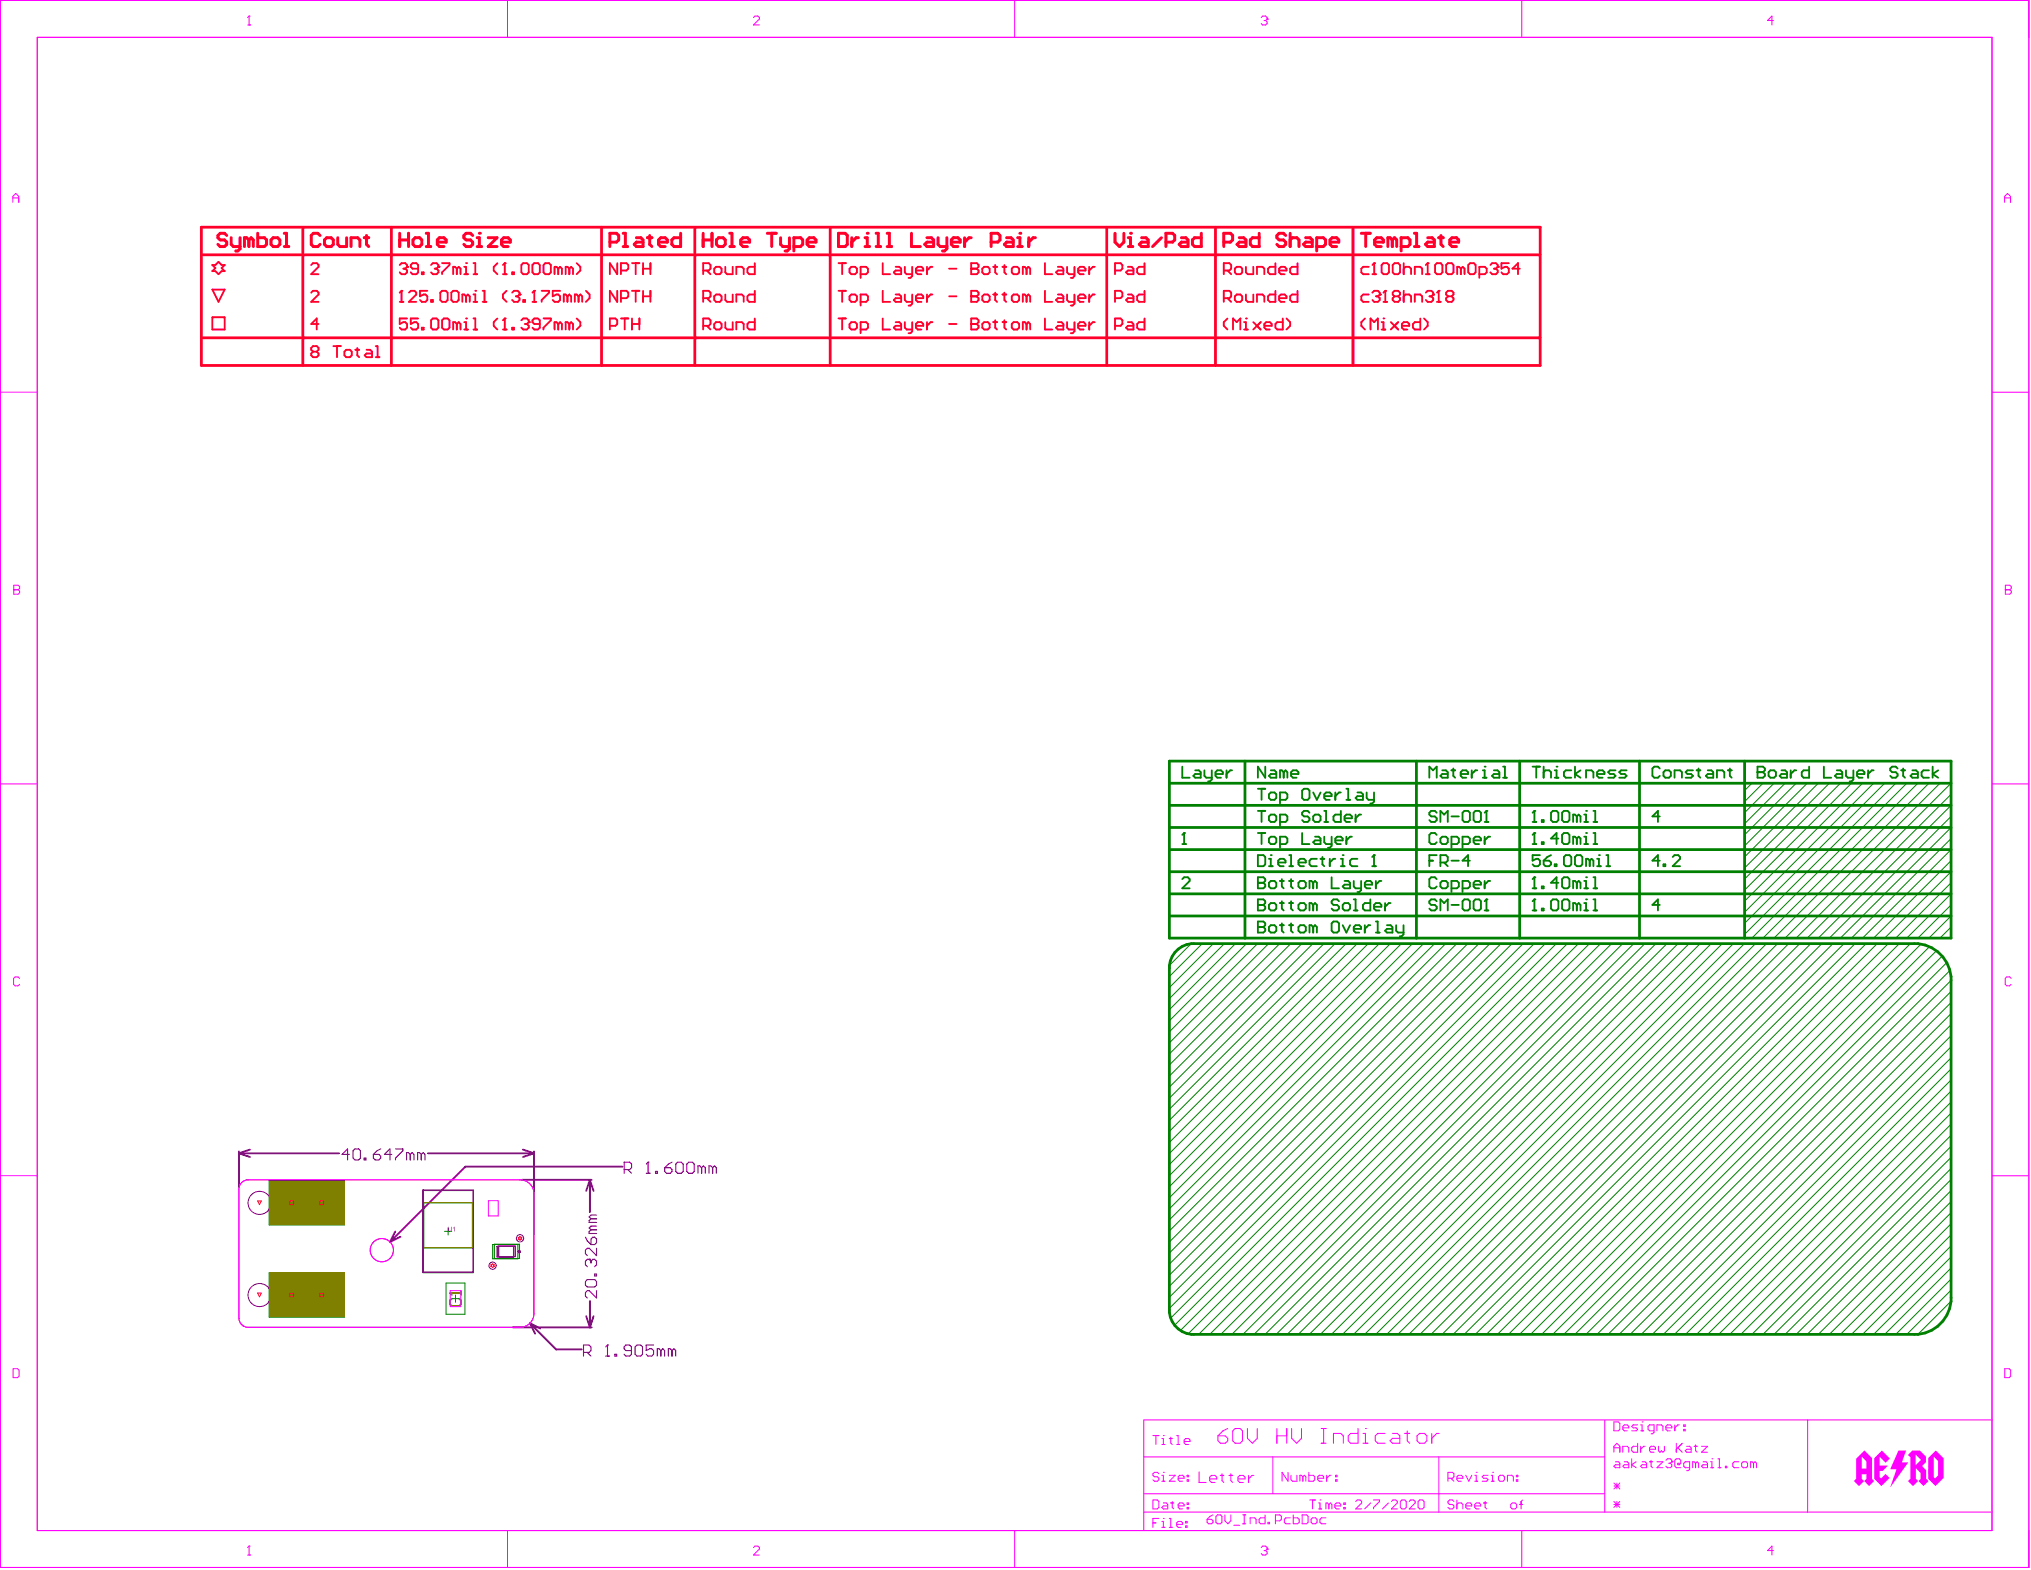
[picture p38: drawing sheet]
<svg xmlns="http://www.w3.org/2000/svg" width="931mm" height="720mm" viewBox="0 0 931 720" stroke-linecap="round" stroke-linejoin="round" font-family="sans-serif">
<path d="M206 593h5M207 596h-1v2l1 1h4v-1v-2M211 592v2" fill="none" stroke="#808000" stroke-width=".85"/>
<circle cx="206" cy="593" r=".4" fill="#808000"/>
<path d="M206 593l1 1" fill="none" stroke="#808000" stroke-width=".85"/>
<g fill="none" stroke="#008000" stroke-width="1.3">
<path d="M536 349h359v81h-359zM536 359h359M571 349v81M650 349v81M697 349v81M752 349v81M800 349v81M536 379h359M536 369h359M536 400h359M536 390h359M536 410h359"/>
<path d="M536 420h359M539 437a11 11 0 0 1 7-4h334a17 17 0 0 1 15 15v149a17 17 0 0 1-15 15h-334a11 11 0 0 1-10-10v-159l1-2z"/>
</g>
<g fill="none" stroke="#008000" stroke-width=".46">
<path d="M803 359l-3 4M808 359l-8 9M814 359l-14 14M819 359l-19 19M824 359l-24 24M829 359l-29 29M834 359l-34 34M839 359l-39 39M844 359l-44 44M849 359l-49 49M854 359l-54 54M859 359l-59 59"/>
<path d="M864 359l-64 64M869 359l-69 70M874 359l-71 71M879 359l-71 71M885 359l-71 71M890 359l-71 71M895 359l-71 71M895 374l-56 56M895 364l-66 66M895 379l-51 51M895 369l-61 61M895 395l-36 35"/>
<path d="M895 390l-41 40M895 385l-46 45M895 400l-31 30M895 415l-16 15M895 410l-21 20M895 405l-26 25M546 433l-10 10M551 433l-15 15M556 433l-20 20M562 433l-26 25M567 433l-31 30M572 433l-36 35"/>
<path d="M577 433l-41 40M582 433l-46 45M587 433l-51 50M592 433l-56 55M597 433l-61 60M602 433l-66 66M607 433l-71 71M612 433l-76 76M617 433l-81 81M622 433l-86 86M627 433l-91 91M633 433l-97 96"/>
<path d="M638 433l-102 101M643 433l-107 106M648 433l-112 111M653 433l-117 116M658 433l-122 121M663 433l-127 126M668 433l-132 132M673 433l-137 137M678 433l-142 142M683 433l-147 147M688 433l-152 152M693 433l-157 157"/>
<path d="M698 433l-162 162M704 433l-168 167M709 433l-172 172M714 433l-175 175M719 433l-178 177M724 433l-179 179M729 433l-179 179M734 433l-179 179M739 433l-179 179M744 433l-179 179M749 433l-179 179M754 433l-179 179"/>
<path d="M759 433l-179 179M764 433l-179 179M770 433l-180 179M775 433l-180 179M780 433l-180 179M785 433l-180 179M790 433l-179 179M795 433l-179 179M800 433l-179 179M805 433l-179 179M810 433l-179 179M815 433l-179 179"/>
<path d="M820 433l-179 179M825 433l-179 179M830 433l-179 179M835 433l-179 179M841 433l-180 179M846 433l-180 179M851 433l-180 179M856 433l-180 179M861 433l-179 179M866 433l-179 179M871 433l-179 179M876 433l-179 179"/>
<path d="M881 433l-179 179M885 434l-178 178M888 436l-176 176M891 438l-174 174M895 425l-5 5M895 420l-10 10M893 441l-171 171M894 445l-167 167M895 460l-153 152M895 455l-158 157M895 450l-163 162M895 475l-137 137"/>
<path d="M895 470l-142 142M895 465l-148 147M895 495l-117 117M895 490l-122 122M895 485l-127 127M895 480l-132 132M895 516l-97 96M895 511l-102 101M895 505l-107 107M895 500l-112 112M895 536l-76 76M895 531l-82 81"/>
<path d="M895 526l-87 86M895 521l-92 91M895 556l-56 56M895 551l-61 61M895 546l-66 66M895 541l-71 71M895 576l-36 36M895 571l-41 41M895 566l-46 46M895 561l-51 51M895 597l-16 15M895 592l-21 20"/>
<path d="M895 587l-26 25M895 582l-31 30M892 605l-5 4"/>
</g>
<path d="M542 387h2M543 382v5M542 403l1-1h2l1 1v1l-4 3h4" fill="none" stroke="#008000" stroke-width=".85"/>
<circle cx="543" cy="382" r=".4" fill="#008000"/>
<g fill="none" stroke="#008000" stroke-width=".85">
<path d="M580 352v5l-3-5v5M583 353h1l1 1v3h-2l-1-1 1-1h2M589 354l-2-1v4M589 354v3M589 354v-1l1 1v3M592 355h3v-2h-2l-1 1v2l1 1h2M543 382l-1 1M655 395h2M659 392h-4v5M661 396h2l1-1v-2l-1-1h-2v5M662 396l2 1M666 395h3"/>
<path d="M674 395h-3l2-3v5M577 423v5h2l1-1-1-2h-2"/>
</g>
<circle cx="577" cy="425" r=".4" fill="#008000"/>
<g fill="none" stroke="#008000" stroke-width=".85">
<path d="M577 402v5h2h1l-1-2h-2M577 423h2h1l-1 2h-2M583 424h1l1 1v2l-1 1h-1l-1-1v-2zM587 424h2M588 423v4l1 1M591 424h2M592 423v4l1 1M595 425l1-1h2l1 1v2l-1 1h-2l-1-1zM602 425l-2-1v4M602 425v3M602 425l1-1 1 1v3M611 423h2h1v4l-1 1h-2v-1v-4z"/>
<path d="M616 424l1 4 2-4M621 426h3l-1-2h-1l-1 1v2l1 1h1M626 424v4M628 424l-2 2M631 423h1v5M631 428h2M636 424h2l1 1v3h-3l-1-1 1-1h3M640 424v3l1 1h3M644 424v5h-2"/>
</g>
<circle cx="577" cy="405" r=".4" fill="#008000"/>
<g fill="none" stroke="#008000" stroke-width=".85">
<path d="M577 392h2l1 1v3l-1 1h-2zM582 397h2M582 394h1v3M577 402h2l1 1-1 2h-2M583 404h1l1 1v2h-1h-1h-1v-2zM587 404h2M588 403v4h1M591 404h2M592 403v4h1M595 405l1-1h2l1 1v2h-1h-2h-1zM602 405l-2-1v3M602 405v2"/>
<path d="M602 405l1-1 1 1v2M611 402v5h3M617 404h1l1 1v2h-2h-1l1-1h2M621 404v3h1h2M624 404v4l-2 1M626 406h3l-1-2h-1l-1 1v2h1h1M631 404v3M633 404l-2 2"/>
</g>
<circle cx="583" cy="392" r=".4" fill="#008000"/>
<path d="M586 396h3v-2h-2l-1 1v1l1 1h2M591 397h2M591 392h1v5M595 396h4l-1-2h-2l-1 1v1l1 1h2M604 394h-3l-1 1v1l1 1h3M606 394h1M606 393v3l1 1M610 394v3M612 394h-1l-1 2M615 397h2M615 394h1v3" fill="none" stroke="#008000" stroke-width=".85"/>
<circle cx="616" cy="392" r=".4" fill="#008000"/>
<path d="M622 394h-2l-1 1v1l1 1h2M629 397h2M630 392v5" fill="none" stroke="#008000" stroke-width=".85"/>
<circle cx="630" cy="392" r=".4" fill="#008000"/>
<g fill="none" stroke="#008000" stroke-width=".85">
<path d="M577 372h3M579 372v5M583 374h1h1v2l-1 1h-1l-1-1v-2zM587 377h2l1-1v-2h-1h-2v5M600 373v-1h-2l-1 2h1h2v2v1h-2l-1-1M603 374h2h1v2l-1 1h-2l-1-1v-2zM607 372h1v5M607 377h2M615 372v5h-3l-1-1v-2h1h3M617 375h3l-1-1h-2v2v1h2M622 374v3M624 374h-1l-1 1"/>
<path d="M577 382h3M579 382v5M583 384h1l1 1v1l-1 1h-1l-1-1v-1zM587 387h2l1-1v-1l-1-1h-2v5M597 382v5h3M603 384h2l1 1v2h-3l-1-1 1-1h3M607 384v2l1 1h3M611 384v4l-2 1M612 385h4l-1-1h-2l-1 1v1l1 1h2M617 384v3M620 384h-1l-2 1M630 392l-1 1"/>
<path d="M703 407h1M704 402v5"/>
</g>
<circle cx="704" cy="402" r=".4" fill="#008000"/>
<path d="M704 402l-1 1M707 407h1h-1zM715 405h-4l3-3v5M717 402h2l1 1v4h-1h-2h-1v-4zM723 405l-2-1v3M723 405v2M723 405l1-1 1 1v2M726 407h2M726 404h1v3" fill="none" stroke="#008000" stroke-width=".85"/>
<circle cx="727" cy="402" r=".4" fill="#008000"/>
<g fill="none" stroke="#008000" stroke-width=".85">
<path d="M706 392h-3v3l2-1 1 1v1l-1 1h-1l-1-1M708 395h2l1 1-1 1h-1l-1-1zM711 392l-3 3M713 396h1v1h-1zM717 393l1-1h2l1 1v3l-1 1h-2l-1-1zM722 393l1-1h2l1 1v3l-1 1h-2l-1-1zM729 395l-2-1v3M729 395v2M729 395l1-1 1 1v2M732 394h1v3M732 397h2M731 407h1"/>
<path d="M731 402h1v5"/>
</g>
<circle cx="733" cy="392" r=".4" fill="#008000"/>
<path d="M761 374h-3l2-2v5M703 387h1M704 382v5M737 397h1M737 392v5M761 395h-3l2-3v5M763 396h1v1h-1zM767 393l1-1h2v1v1l-3 3h3" fill="none" stroke="#008000" stroke-width=".85"/>
<circle cx="704" cy="382" r=".4" fill="#008000"/>
<path d="M704 382l-1 1M707 386h1v1h-1zM715 385h-4l3-3v5M716 383l1-1h2l1 1v3l-1 1h-2l-1-1zM723 385l-2-1v3M723 385v2M723 385l1-1 1 1v2M726 387h2M726 384h1v3" fill="none" stroke="#008000" stroke-width=".85"/>
<circle cx="727" cy="382" r=".4" fill="#008000"/>
<path d="M703 377h1M704 372v5M731 387h1M731 382h1v5" fill="none" stroke="#008000" stroke-width=".85"/>
<circle cx="704" cy="372" r=".4" fill="#008000"/>
<path d="M704 372l-1 1M707 376h1v1h-1zM711 373l1-1h2l1 1v3l-1 1h-2l-1-1zM716 373l1-1h2l1 1v3l-1 1h-2l-1-1zM723 374h-2v3M723 374v3M723 374h1h1v3M726 377h2M726 374h1v3" fill="none" stroke="#008000" stroke-width=".85"/>
<circle cx="727" cy="372" r=".4" fill="#008000"/>
<path d="M703 352h3M704 352v5M708 352v5M708 354l1-1h1l1 1v3M713 353h1v4M713 357h2M731 377h1M731 372h1v5" fill="none" stroke="#008000" stroke-width=".85"/>
<circle cx="714" cy="352" r=".4" fill="#008000"/>
<path d="M721 353h-3l-1 1v2l1 1h3M722 352v5M725 353l-3 2 3 2M727 357v-4h3l1 1v3M732 355h4l-1-2h-2l-1 1v2l1 1h2M741 353h-3l-1 1 4 2-1 1h-3M746 353h-3v1l3 2-1 1h-2M577 412v6h2l1-1-1-2h-2" fill="none" stroke="#008000" stroke-width=".85"/>
<circle cx="577" cy="415" r=".4" fill="#008000"/>
<g fill="none" stroke="#008000" stroke-width=".85">
<path d="M577 362h3M579 362v5M582 364l1-1h1l1 1v2l-1 1h-1l-1-1zM587 367h2l1-1v-2l-1-1h-2v6M598 362h2v1v3v1h-2l-1-1v-3zM602 363l2 4 2-4M607 365h4l-1-2h-2l-1 1v2l1 1h2M612 363v4M615 363h-1l-2 2M617 362h1v5M617 367h2M622 363h2l1 1v3h-3v-1v-1h3"/>
<path d="M627 363v3l1 1h2M630 363v5l-2 1M577 412h2l1 1-1 2h-2M583 414h1l1 1v2l-1 1h-1l-1-1v-2zM587 414h2M588 413v4l1 1M591 414h2M592 413v4l1 1M595 415l1-1h2l1 1v2l-1 1h-2l-1-1zM602 415l-2-1v4M602 415v3M602 415l1-1 1 1v3"/>
<path d="M614 413l-1-1h-2v2v1h2l1 2-1 1h-2v-1M617 414h1l1 1v2l-1 1h-1l-1-1v-2zM621 412h1v6M621 418h1M628 412v6h-2l-1-1v-2l1-1h2M630 416h3v-2h-2l-1 1v2l1 1h2M635 414v4M638 414h-1l-2 2M703 418h1M704 412v6M761 415h-3l2-3v6"/>
</g>
<circle cx="704" cy="412" r=".4" fill="#008000"/>
<path d="M704 412l-1 1M707 417h1v1h-1zM711 413l1-1h2l1 1v4l-1 1h-2l-1-1zM716 413l1-1h2l1 1v4l-1 1h-2l-1-1zM723 415l-2-1v4M723 415v3M723 415l1-1 1 1v3M726 418h2M726 414h1v4" fill="none" stroke="#008000" stroke-width=".85"/>
<circle cx="727" cy="412" r=".4" fill="#008000"/>
<g fill="none" stroke="#008000" stroke-width=".85">
<path d="M659 373l-1-1h-2l-1 1 1 1h2l1 1-1 2h-2l-1-1M661 377v-5l1 2 2-2v5M666 374h3M671 373v-1h2l1 1v3l-1 1h-2v-1zM676 373l1-1h1l1 1v3l-1 1h-1l-1-1zM681 377h1M682 372v5M659 383l-1-1h-2l-1 1v3l1 1h2l1-1M661 384h2l1 1v1l-1 1h-2v-1v-1zM666 387h2l1-1v-1l-1-1h-2v5M671 387h2l1-1v-1l-1-1h-2v5M676 385h3l-1-1h-1l-1 1v1l1 1h1"/>
<path d="M681 384v3M683 384h-1l-1 1M659 403l-1-1h-2l-1 1v4h1h2h1M661 405v-1h2l1 1v2h-1h-2zM666 407h2h1v-2l-1-1h-2v5M671 407h2h1v-2l-1-1h-2v5M676 406h3l-1-2h-1l-1 1v2h1h1M681 404v3M683 404h-1l-1 2M731 418h1M731 412h1v6"/>
</g>
<circle cx="682" cy="372" r=".4" fill="#008000"/>
<g fill="none" stroke="#008000" stroke-width=".85">
<path d="M542 352v5h4M548 353h2l1 1v3h-3l-1-1 1-1h3M552 353v3l1 1h3M556 353v5h-2M557 355h4l-1-2h-2l-1 1v2l1 1h2M562 353v4M565 353h-1l-2 2M655 357v-5l2 1 2-1v5M661 353h2l1 1v3h-3v-1v-1h3M666 353h1M666 352v4l1 1M670 355h3l-1-2h-1l-1 1v2l1 1h1"/>
<path d="M675 353v4M677 353l-2 2M680 357h2M680 353h1v4M682 372l-1 1"/>
</g>
<circle cx="681" cy="352" r=".4" fill="#008000"/>
<g fill="none" stroke="#008000" stroke-width=".85">
<path d="M685 353h2l1 1v3h-3l-1-1 1-1h3M689 357h2M689 352h1v5M761 352h-1h-1h-1v4l1 1h1l1-1M763 354l1-1h1l1 1v2l-1 1h-1l-1-1zM768 357v-4h2l1 1v3M776 353h-2l-1 1 3 2-1 1h-2M778 353h2M779 352v4l1 1M783 353h2l1 1v3h-3l-1-1 1-1h3M787 357v-4h3l1 1v3M792 353h2"/>
<path d="M793 352v4l1 1M806 352v5h2l1-1-1-2h-2"/>
</g>
<circle cx="806" cy="354" r=".4" fill="#008000"/>
<g fill="none" stroke="#008000" stroke-width=".85">
<path d="M806 352h2h1l-1 2h-2M811 354l1-1h2v1v2v1h-2l-1-1zM817 353h2v1v3h-2l-1-1 1-1h2M821 353v4M824 353h-1l-2 2M830 352v5h-3l-1-1v-2l1-1h3M836 352v5h4M842 353h2l1 1v3h-3l-1-1 1-1h3M846 353v3l1 1h3M850 353v5h-2M852 355h3l-1-2h-2v1v2v1h2M857 353v4"/>
<path d="M859 353h-1l-1 2M870 352h-1h-1h-1l1 2h1l1 1-1 2h-1l-1-1M872 353h2M873 352v4l1 1M877 353h2v1v3h-2l-1-1 1-1h2M885 353h-3l-1 1v2l1 1h3M886 352v5M889 353l-3 2 3 2M659 413l-1-1h-2l-1 1 1 2h2l1 1-1 2h-2l-1-1M661 418v-6l1 2 2-2v6M666 415h3M671 413v-1h2l1 1v4l-1 1h-2v-1z"/>
<path d="M676 413l1-1h1l1 1v4l-1 1h-1l-1-1zM681 418h1M682 412v6"/>
</g>
<circle cx="682" cy="412" r=".4" fill="#008000"/>
<path d="M682 412l-1 1" fill="none" stroke="#008000" stroke-width=".85"/>
<g fill="none" stroke="#800080" stroke-width=".46">
<path d="M111 543l3-2h125a6 6 0 0 1 6 6v55a6 6 0 0 1-6 7h-125a4 4 0 0 1-4-5v-59z"/>
<circle cx="119" cy="552" r="5"/>
<circle cx="134" cy="552" r="2.3"/>
<circle cx="148" cy="552" r="2.3"/>
<circle cx="175" cy="573" r="5"/>
<circle cx="238" cy="568" r="1.7"/>
<circle cx="119" cy="594" r="5"/>
<circle cx="134" cy="594" r="2.3"/>
<circle cx="148" cy="594" r="2.3"/>
<circle cx="226" cy="580" r="1.7"/>
</g>
<g fill="#f0f">
<path d="M861 668l2-3 4 4-2 2-3-3v4h4l-3 3h-1v2l1 1 2-2 2 2-4 4-4-4v-9z"/>
<path d="M871 665h3l-2 6h3l-8 11 3-8h-3z"/>
<path d="M851 669l4-4 3 4v9l1 1-2 3-2-3 1-1v-2h-2v2l1 1-3 3-2-3 1-1zM854 668v5h2v-3z"/>
<path d="M875 667l2-2h3l3 3v3l-2 1 2 2v4l1 1-2 3-2-3 1-1v-2l-2-3v5l1 1-3 3-2-3 1-1v-10zM878 667l1 5 2-2z"/>
<path d="M887 666l1-1 3 4v9l-3 4-4-4v-9zM887 668v9v1l2-1v-7z"/>
</g>
<g fill="none" stroke="#f0f" stroke-width=".46">
<path d="M0 0h930v719h-930zM17 17h896v685h-896zM114 11h1M114 7h.1M114 7v4M114 7v1M233 0v17M346 8v-1h2v1v1l-2 2h2M465 0v17M578 8l1-1h1l1 2M580 9h.1M580 9l1 1-1 1h-1h-1"/>
<path d="M581 9h.1M581 9h-1M698 0v17M813 9h-3l3-2v4M6 93v-3l1-1 2 1v3M6 91h3M919 91h3M919 93v-3l2-1 1 1v3M0 180h17M913 180h17M6 270h.1M6 268h2l1 1-1 1 1 2h-1h-2z"/>
<path d="M6 270h2M920 270h.1M920 268h2v1v1v2h-2zM920 270h2M0 360h17M913 360h17M9 449l-1-1h-1l-1 1v2l1 1h1l1-1M922 449v-1h-2v1v2v1h2v-1M0 539h17M913 539h17M6 628h2h1v3l-1 1h-2zM919 628h2h1v3l-1 1h-2z"/>
<path d="M529 658h2M530 658v4M533 660v2M533 658h.1M536 660h2M537 659v3h1M540 658v4M558 659h4l1 1v1l-1 1h-2l-2-1zM563 655l-2 1-3 3M565 656l1-1h3l1 1v5l-1 1h-3l-1-1zM572 655v5l2 2 3-2v-5M586 659h4"/>
<path d="M586 655v7M590 655v7M592 655v5l3 2 2-2v-5M606 655h2M607 655v7M623 655v7h-4l-1-1v-2l1-2h4M625 657h1v5M626 655h.1M635 657h-3l-1 2v2l1 1h3M639 657h2l1 2v3h-3l-2-1 2-1h3M644 657h2M645 656v5l1 1"/>
<path d="M650 659l1-2h2l1 2v2l-1 1h-2l-1-1zM657 657v5M660 657h-1l-2 3M736 651v42M740 652h2l1 1v3h-1h-2zM744 655h3l-1-2h-1l-1 1v2h1h1M751 653h-2l-1 1 1 1h1l1 1h-1h-2M752 656h2M752 653h1v3M753 652h.1M758 656h-2v-2v-1h2v4l-1 1M760 656v-3h2l1 1v2"/>
<path d="M764 655h3l-1-2h-1l-1 1v2h1h1M768 653v3M770 653l-2 2M772 656h1h-1zM772 653h1v1h-1zM829 651v42M913 651h-389v51M524 668h212M531 676v-1h-2v1v1h2v1v1h-2M533 677v2M533 662h1M533 679h1"/>
<path d="M533 675h.1M536 677h3l-3 2h3M540 662h1M540 678h3l-1-1h-1h-1v2h1h1M543 661h3l-1-1h-1h-1v2h1h1M544 677h1h-1zM544 679h1h-1zM550 675v5h3M555 678h3l-1-1h-1h-1v2l1 1h1M560 677h1M560 676v3l1 1M564 677h1"/>
<path d="M564 676v3l1 1M568 678h3l-1-1h-2v2v1h2M573 677v3M575 677h-1l-1 1M584 668v17M591 675v4l-3-4v4M592 677v2h1h2v-2M597 677h-1v2M597 677v2M597 677h1h1v2M600 675v4h2h1v-2h-1h-2M604 678h3l-1-1h-1h-1v2h1h1"/>
<path d="M606 662h2M608 677v2M610 677l-2 1M611 662v-5h4l1 2v3M612 677h1h-1zM612 679h1h-1zM625 662h2M660 668v25M664 678h2l1-1v-1l-1-1h-2v4M665 678l2 1M668 678h3l-1-1h-1h-1v2h1h1M672 677l2 2 1-2"/>
<path d="M676 679h2M676 677h1v2M677 675h.1M682 677h-2v1h2v1h-2M684 679h1M684 677v2M684 675h.1M687 677h1h1h1v2h-1h-1h-1zM691 679v-2h2h1v2M695 677h1h-1zM695 679h1h-1zM740 666v-3l1-1 2 1v3"/>
<path d="M740 664h3M741 670h1l1 1v2h-2l-1-1h1h2M744 666v-3h2l1 1v2M745 670h1l1 1v2h-2l-1-1h1h2M748 669v4M750 670l-2 2 2 1M751 662v4h-2l-1-1v-1l1-1h2M752 663v3M753 670h1l1 1v2h-2l-1-1h1h2M754 663l-2 2M756 665h3l-1-2h-1l-1 1v1l1 1h1M756 670h2"/>
<path d="M757 670v2l1 1M760 670h3l-3 3h3M761 663v2v1l1-1 1 1v-1v-2M764 670l1-1h1l1 1M765 671h1M766 671l1 1-1 1h-1l-1-1M767 670h.1M767 670l-1 1M769 662v4M769 664l2 2M769 671h1v1h-1zM770 672l1-1v-1l-1-1h-1l-1 1v2l1 1h2"/>
<path d="M771 662l-2 3M773 663h2v1v2h-2v-1h2M775 673h-2l-1-1v-1l1-1h2v4h-2M777 663h1M778 663v2v1M778 671v2M778 671l-2-1v3M778 671v-1l1 1v2M780 663h3l-3 3h3M781 670h1l1 1v2h-2l-1-1h1h2M784 670h1v3M784 673h2"/>
<path d="M785 669h.1M788 673h1M788 669v4M791 672h1v1h-1zM797 670h-2v1v1v1h2M799 671v-1h2v1v1v1h-2v-1zM804 671l-1-1v3M804 671v2M804 671l1-1v1v2M524 693h389M524 685h212M529 688h2v1v2v1h-2z"/>
<path d="M529 698h1M531 696h-2v4M533 698v2M533 696h.1M533 689h2v1v2h-2v-1h2M536 696h1v4M537 689h1M538 689v2v1M540 699h2v-1h-2v2h2M540 691h3l-1-2h-1l-1 1v1l1 1h1M544 698h.1M544 700h.1"/>
<path d="M544 689h1v1h-1zM544 691h1v1h-1zM554 697h2v1v1h-2v-1zM556 695l-2 2M558 695h2v3v1h-2v-1zM562 695v2l1 2 1-2v-2M566 700h2M570 699h1M570 695h1M571 695v4M573 699v-3h2l1 1v2M580 695v4h-2l-1-1v-1l1-1h2"/>
<path d="M581 698h1v1h-1zM585 697h2h1v-2h-1h-2v4M592 696h-2l-1 1v1l1 1h2M593 695v4h2l1-1v-1l-1-1h-2M597 695h2h1v3l-1 1h-2zM601 688h2M601 697l1-1h1l1 1v1l-1 1h-1l-1-1zM602 688v4M605 692h1M605 689v3M605 688h.1M608 696h-2l-1 1v1l1 1h2"/>
<path d="M609 690l-1-1v3M609 690v2M609 690l1-1 1 1v2M612 691h3l-1-2h-1l-1 1v1l1 1h1M616 689h1v1h-1zM616 691h1v1h-1zM622 689v-1h2v1l-2 3h2M628 689l-2 3M630 688h3l-3 4M637 689l-3 3M638 689l1-1h1l1 1-3 3h3M643 688h1l1 1v2l-1 1h-1l-1-1v-2z"/>
<path d="M646 689l1-1h1l1 1-3 3h3M650 689l1-1h1l1 1v2l-1 1h-1l-1-1zM667 689l-1-1h-1l-1 1 1 1h1l1 1-1 1h-1l-1-1M668 690l1-1h1l1 1v2M668 688v4M672 691h3l-1-2h-1l-1 1v1l1 1h1M676 691h3l-1-2h-1l-1 1v1l1 1h1M680 689h2M681 689v2l1 1M693 690v-1h2v1v1v1h-2v-1zM697 690h1M698 688v1v3"/>
<path d="M740 689l3 2M740 690h3M740 680l3 3M740 681h3M741 680v3M741 689v2M743 689l-3 2M743 680l-3 3M114 713h1M114 709h.1M114 709v4M114 709v1"/>
<path d="M233 702v17M346 710v-1h2v1l-2 3h2M465 702v17M533 700h1M536 700h2M578 710l1-1h1l1 1M580 711h.1M580 711l1 1-1 1h-1l-1-1M581 710h.1M581 710l-1 1M698 702v17M813 711h-3l3-2v4"/>
</g>
<path d="M123 541h35v21h-35zM123 584h35v20h-35z" fill="none" stroke="#000" stroke-width=".51"/>
<path d="M227 577v-6h11v6h-12v-6h11v6" fill="none" stroke="#000" stroke-width=".46"/>
<path d="M204 565h3M205 563v3M205 588h8v15h-8zM207 596h4M209 594v3" fill="none" stroke="#008000" stroke-width=".46"/>
<path d="M194 546h23v38h-23z" fill="none" stroke="#008000" stroke-width=".67"/>
<g fill="none" stroke="#800080" stroke-width=".85">
<path d="M110 528v16M110 529l5 2M110 529h45M115 527l-5 2M196 529h49M240 527l5 2M245 528v38M245 529l-5 2M285 535h-72l-34 35M239 541h32M270 541l2 5M270 541l-1 5"/>
<path d="M270 541v15M181 565l-2 5M184 567l-5 3M270 597v12M235 609h36M243 607l12 12h12M243 607l2 5M243 607l5 2M269 604l1 5M272 604l-2 5"/>
</g>
<g fill="none" stroke="#800080" stroke-width=".51">
<path d="M160 529h-3l2-2v5M162 528l1-1h1l1 1v3l-1 1h-1l-1-1zM167 531h1v1h-1zM171 529h3l1 2-1 1h-2l-1-1zM175 527l-4 2M180 529h-4l3-2v5M181 527h4v1l-4 3v1M188 529h-2v3M188 529v3M188 529h1h1v3M193 529h-1v3M193 529v3"/>
<path d="M193 529h1h1v3M279 617v5M268 620h2l1-1v-1l-1-1h-2v5M269 620l2 2M278 622h1"/>
</g>
<circle cx="279" cy="617" r=".3" fill="#800080"/>
<g fill="none" stroke="#800080" stroke-width=".51">
<path d="M286 536h3h1v-2l-1-1h-3v5M288 536l2 2M296 538h2M297 533v5M279 617l-1 1M290 619h-3h-1l1-2h2l1 1v3l-1 1h-2l-1-1M291 618l1-1h2l1 1v3l-1 1h-2l-1-1zM300 617h-4v2h2h2v2l-1 1h-2l-1-1M303 619h-2v3M303 619v3M303 619h1h1v3M308 619h-2v3"/>
<path d="M308 619v3M308 619h1h1v3M282 621h1v1h-1z"/>
</g>
<circle cx="297" cy="533" r=".3" fill="#800080"/>
<g fill="none" stroke="#800080" stroke-width=".51">
<path d="M297 533l-1 1M301 537v1zM305 536h2l1 1-1 1h-1l-1-1zM308 533l-3 3M311 533h1l1 1v3l-1 1h-1l-1-1v-3zM315 534l1-1h1l1 1v3l-1 1h-1l-1-1zM322 536l-2-1v3M322 536v2M322 536l1-1v1v2M327 536l-2-1v3M327 536v2M327 536l1-1v1v2"/>
<path d="M270 578h-2v2l1 1M268 588l1-1h4l1 1v1l-1 1h-4l-1-1zM273 584h1v1h-1zM274 592v3l-4-3-2 1v1l1 1"/>
</g>
<circle cx="270" cy="578" r=".3" fill="#800080"/>
<path d="M271 559l-1 2h4M271 559h3M274 557h-3l-1 1 1 1M268 567l3 4M270 578h1M271 568l2-1 1 1v2l-1 1h-2zM271 578v1M271 578h1h2v2l-1 1M271 564l-1 2h4M271 564h3M274 572v4l-4-4-2 1v2l1 1M274 562h-3l-1 1 1 1" fill="none" stroke="#800080" stroke-width=".51"/>
<path d="M224 551h4v7h-4zM206 592h5v7h-5z" fill="none" stroke="#f0f" stroke-width=".46"/>
<g fill="#808000">
<path d="M123 584h35v20h-35z"/>
<path d="M123 541h35v21h-35z"/>
</g>
<path d="M194 552h23v20h-23z" fill="none" stroke="#808000" stroke-width=".67"/>
<path d="M194 546h23v38h-23z" fill="none" stroke="#800080" stroke-width=".67"/>
<g fill="#800080">
<path d="M205 563l1 2 1-1v-1v2h-1z"/>
<path d="M208 563v2v-2z"/>
</g>
<g fill="none" stroke="#f0f" stroke-width=".46">
<path d="M111 543l3-2h125a6 6 0 0 1 6 6v55a6 6 0 0 1-6 7h-125a4 4 0 0 1-4-5v-59z"/>
<circle cx="175" cy="573" r="5"/>
</g>
<path d="M229 576v-5h7v5h-8v-4h7v4" fill="none" stroke="#800080" stroke-width=".46"/>
<circle cx="238" cy="574" r=".3" fill="none" stroke="#800080" stroke-width=".67"/>
<g fill="none" stroke="#ff002a" stroke-width=".85">
<path d="M97 122h2l1-2 2 2h1l-1 1 1 1h-1l-2 2-1-2h-2l2-1zM97 133h6l-3 5zM143 134l1-1h1l1 1v1l-3 3h3M143 122l1-1h1l1 1-3 4h3M283 121v5l-3-5v5M283 133v5l-3-5v5M285 137h2l1-1v-2l-1-1h-2v5M285 124h2l1-1v-1l-1-1h-2v5M290 133h3M290 121h3M291 121v5M291 133v5"/>
<path d="M295 121v5M295 133v5M295 136h3M295 123h3M298 121v5M298 133v5M511 137h3l1-1v-2l-1-1h-3v5M517 135h2l1 1v2h-3h-1l1-1h3M525 133v5h-3h-1v-2l1-1h3M97 145h6v6h-6zM146 149h-3l2-3v5M153 159h3"/>
<path d="M155 159v5M164 160v3l1 1M172 159h1v5M280 149h2h1v-2l-1-1h-2v5M285 146h3M286 146v5M290 149h3M290 146v5M293 146v5M144 161l-1-1 1-1h1l1 1-1 1M144 161l-1 1 1 2h1l1-1-1-2M144 161h1"/>
<path d="M158 161l1-1h1l1 1v2l-1 1h-1l-1-1zM163 160h2M168 160h2l1 1v3h-3l-1-1 1-1h3M172 164h2"/>
</g>
<path d="M118 551h2l-1 1zM133 551h2v1h-2zM147 551h1v1h-1zM238 567h1v1l-1 1v-1zM118 593h2l-1 2zM133 593h2v2h-2zM147 593h1v2h-1zM225 580h1h1h-1l1 1h-1h-1v-1z" fill="none" stroke="#ff002a" stroke-width=".46"/>
<path d="M92 104h614v64h-614zM92 117h614M139 104v64M179 104v64M276 104v64M319 104v64M381 104v64M507 104v64M557 104v64M620 104v64M92 155h614" fill="none" stroke="#ff002a" stroke-width="1.3"/>
<g fill="none" stroke="#ff002a" stroke-width="1.4">
<path d="M147 108l-1-1h-2l-1 1v4l1 1h2l1-1M149 110l1-1h2l1 1v2l-1 1h-2l-1-1zM155 109v3l1 1h3v-4M161 113v-4h3l1 1v3M167 109h2M168 108v4l1 1M280 111h3l1-1v-2l-1-1h-3v6M286 107h1v6M286 113h2M292 109h2l1 1v3h-3l-1-1 1-1h3M297 109h2M298 108v4l1 1"/>
<path d="M302 111h4v-1l-1-1h-2l-1 1v2l1 1h2M312 107v6h-3l-1-1v-2l1-1h3M511 107v4l2 2 2-2v-4M517 113h2M517 109h1v4"/>
</g>
<circle cx="518" cy="107" r=".7" fill="#ff002a"/>
<g fill="none" stroke="#ff002a" stroke-width="1.4">
<path d="M523 109h3l1 1v3h-4l-1-1 1-1h4M533 109l-4 4M535 111h3l1-1v-2l-1-1h-3v6M542 109h2l1 1v3h-3l-1-1 1-1h3M551 107v6h-3l-1-1v-2l1-1h3M561 111h3l1-1v-2l-1-1h-3v6M568 109h2l1 1v3h-3l-1-1 1-1h3M577 107v6h-3l-1-1v-2l1-1h3M590 108l-1-1h-2l-1 1v1l1 1h2l1 1v1l-1 1h-2l-1-1M592 110l1-1h2l1 1v3M592 107v6M599 109h2l1 1v3h-3l-1-1 1-1h3"/>
<path d="M604 113h3l1-1v-2l-1-1h-3v6M610 111h4v-1l-1-1h-2l-1 1v2l1 1h2"/>
</g>
<g fill="none" stroke="#ff002a" stroke-width=".85">
<path d="M511 124h3l1-1v-1l-1-1h-3v5M517 122h2l1 1v3h-3l-1-1 1-1h3M525 121v5h-3l-1-1v-2l1-1h3M561 137h3l1-1v-2l-1-1h-3v5M563 137l2 1M566 136l1-1h2l1 1v2h-1h-2h-1zM571 135v3h1h3v-3M576 138v-3h3l1 1v2M585 133v5h-3h-1v-2l1-1h3M587 137h3l-1-2h-2v1v2h2M595 133v5h-3v-2v-1h3M511 149h3h1v-2l-1-1h-3v5"/>
<path d="M517 148h2l1 1v2h-3l-1-1 1-1h3M525 146v5h-3l-1-1v-1l1-1h3M563 146l-2 2v1l2 2M565 151v-5l2 2 2-2v5M570 148h1v3M570 151h2"/>
</g>
<circle cx="571" cy="146" r=".4" fill="#ff002a"/>
<g fill="none" stroke="#ff002a" stroke-width=".85">
<path d="M561 124h3l1-1v-1l-1-1h-3v5M563 124l2 2M566 123l1-1h2l1 1v2l-1 1h-2l-1-1zM571 122v3l1 1h3v-4M576 126v-4h3l1 1v3M585 121v5h-3l-1-1v-2l1-1h3M587 124h3l-1-2h-2v1v2v1h2M595 121v5h-3v-1v-2v-1h3M575 148l3 3M578 148l-3 3M580 149h3l-1-1h-1l-1 1v1l1 1h1M588 146v5h-2l-1-1v-1l1-1h2"/>
<path d="M590 146l2 2v1l-2 2M626 146l-2 2v1l2 2M628 151v-5l2 2 2-2v5M634 151h1M634 148v3"/>
</g>
<circle cx="634" cy="146" r=".4" fill="#ff002a"/>
<path d="M183 138h2M184 133v5M638 148l3 3M641 148l-3 3M643 149h3l-1-1h-1l-1 1v1l1 1h1M651 146v5h-2l-1-1v-1l1-1h2M653 146l2 2v1l-2 2" fill="none" stroke="#ff002a" stroke-width=".85"/>
<circle cx="184" cy="133" r=".4" fill="#ff002a"/>
<path d="M184 133l-1 1M188 134v-1h2l1 1v1l-3 3h3M196 133h-3v3l2-1 1 1v2h-1h-2M198 138h1h-1zM202 134l1-1h1l1 1v4h-1h-1h-1zM207 134l1-1h1l1 1v4h-1h-1h-1zM214 136l-2-1v3M214 136v2M214 136l1-1v1v2M217 138h2M217 135h1v3" fill="none" stroke="#ff002a" stroke-width=".85"/>
<circle cx="218" cy="133" r=".4" fill="#ff002a"/>
<path d="M221 138h2M221 133h1v5M232 133l-1 2v2l1 1M235 134l1-1h1l1 2" fill="none" stroke="#ff002a" stroke-width=".85"/>
<circle cx="238" cy="135" r=".4" fill="#ff002a"/>
<path d="M237 136h.1M237 136l1 1-1 1h-1h-1M238 135l-1 1M240 138h1h-1zM244 138h2M245 133v5" fill="none" stroke="#ff002a" stroke-width=".85"/>
<circle cx="245" cy="133" r=".4" fill="#ff002a"/>
<g fill="none" stroke="#ff002a" stroke-width=".85">
<path d="M245 133l-1 1M248 133h4v1l-4 4M257 133h-4v3l2-1 2 1v2h-1h-2h-1M260 136l-1-1v3M260 136v2M260 136l1-1 1 1v2M265 136l-1-1v3M265 136v2M265 136l1-1 1 1v2M269 133l1 2v2l-1 1M322 137h3l1-1v-2l-1-1h-3v5M324 137l2 1"/>
<path d="M328 136v-1h2l1 1v2h-1h-2zM333 135v3h3v-3M338 138v-3h2l1 1v2M346 133v5h-2h-1v-2l1-1h2M384 133h4M386 133v5M390 136v-1h2l1 1v2h-1h-2zM395 138h2h1v-2l-1-1h-2v5M405 133v5h3M411 135h1l1 1v2h-2h-1l1-1h2M415 135v3h1h2M418 135v4l-1 1"/>
<path d="M420 137h3v-2h-2l-1 1v2h1h2M425 135v3M428 135h-1l-2 2M435 136h4M445 133v5h3h1l-1-2h-3"/>
</g>
<circle cx="445" cy="136" r=".4" fill="#ff002a"/>
<g fill="none" stroke="#ff002a" stroke-width=".85">
<path d="M445 133h3l1 1-1 2h-3M450 136l1-1h2l1 1v2h-1h-2h-1zM456 135h1M456 134v4h1M460 135h1M461 134v4M464 136l1-1h1l1 1v2h-1h-1h-1zM471 136l-2-1v3M471 136v2M471 136l1-1v1v2M479 133v5h4M485 135h2l1 1v2h-3h-1l1-1h3"/>
<path d="M489 135v3h1h3M493 135v4l-2 1M494 137h4l-1-2h-2l-1 1v2h1h2M499 135v3M502 135h-1l-2 2"/>
</g>
<g fill="none" stroke="#ff002a" stroke-width="1.4">
<path d="M104 108l-1-1h-2l-1 1v1l1 1h2l1 1v1l-1 1h-2l-1-1M106 109v3l1 1h3M110 109v5l-1 1h-1M114 110l1-1 1 1v3M114 110l-1-1h-1v4M114 110v3M118 107v6h3l1-1v-2l-1-1h-3M124 110l1-1h2l1 1v2l-1 1h-2l-1-1zM130 107h1v6M130 113h2M183 110h4M183 107v6"/>
<path d="M187 107v6M189 110l1-1h2l1 1v2l-1 1h-2l-1-1zM195 107h1v6M195 113h2M201 111h4v-1l-1-1h-2l-1 1v2l1 1h2M217 108l-1-1h-2l-1 1v1l1 1h2l1 1v1l-1 1h-2l-1-1M219 113h2M219 109h1v4"/>
</g>
<circle cx="220" cy="107" r=".7" fill="#ff002a"/>
<g fill="none" stroke="#ff002a" stroke-width="1.4">
<path d="M224 109h4l-4 4h4M230 111h4v-1l-1-1h-2l-1 1v2l1 1h2M322 107v6M322 110h4M326 107v6M329 110l1-1h2l1 1v2l-1 1h-2l-1-1zM335 113h2M335 107h1v6M340 111h4v-1l-1-1h-2l-1 1v2l1 1h2M352 107h4M354 107v6M358 109v3l1 1h3"/>
<path d="M362 109v5l-1 1h-1M364 113h3l1-1v-2l-1-1h-3v6M370 111h4v-1l-1-1h-2l-1 1v2l1 1h2M384 107h4l1 1v4l-1 1h-4zM391 109v4M394 109h-1l-2 2M397 109h1v4M397 113h2"/>
</g>
<circle cx="398" cy="107" r=".7" fill="#ff002a"/>
<g fill="none" stroke="#ff002a" stroke-width="1.4">
<path d="M402 113h2M402 107h1v6M407 113h2M407 107h1v6M418 107v6h4M425 109h2l1 1v3h-3l-1-1 1-1h3M430 109v3l1 1h3M434 109v5l-1 1h-1M436 111h4v-1l-1-1h-2l-1 1v2l1 1h2M442 109v4M445 109h-1l-2 2M454 111h4l1-1v-2l-1-1h-4v6"/>
<path d="M462 109h2l1 1v3h-3l-1-1 1-1h3M467 113h2M467 109h1v4"/>
</g>
<circle cx="468" cy="107" r=".7" fill="#ff002a"/>
<path d="M472 109v4M475 109h-1l-2 2" fill="none" stroke="#ff002a" stroke-width="1.4"/>
<path d="M628 135h-3l-1 1v2h1h3M629 134l1-1h2l1 2" fill="none" stroke="#ff002a" stroke-width=".85"/>
<circle cx="633" cy="135" r=".4" fill="#ff002a"/>
<path d="M631 136h1M632 136l1 1-1 1h-2h-1M633 135l-1 1M634 138h2M635 133v5" fill="none" stroke="#ff002a" stroke-width=".85"/>
<circle cx="635" cy="133" r=".4" fill="#ff002a"/>
<path d="M635 133l-1 1M639 136v-1v-2h2l1 1-1 2M639 136v1v1h2h1l-1-2M639 136h2M644 136l1-1h1l1 1v2M644 133v5M649 138v-3h2l1 1v2M654 134l1-1h1l1 2" fill="none" stroke="#ff002a" stroke-width=".85"/>
<circle cx="657" cy="135" r=".4" fill="#ff002a"/>
<path d="M656 136h.1M656 136l1 1-1 1h-1h-1M657 135l-1 1M659 138h2M660 133v5" fill="none" stroke="#ff002a" stroke-width=".85"/>
<circle cx="660" cy="133" r=".4" fill="#ff002a"/>
<g fill="none" stroke="#ff002a" stroke-width=".85">
<path d="M660 133l-1 1M664 136l-1-1 1-2h2l1 1-1 2M664 136l-1 1 1 1h2h1l-1-2M664 136h2M187 146h-4v3l2-1 2 1v1l-1 1h-2l-1-1M192 146h-4v3l2-1 2 1v1l-1 1h-2l-1-1M193 150h1v1h-1zM198 147l1-1h1l1 1v3l-1 1h-1l-1-1zM203 147l1-1h1l1 1v3l-1 1h-1l-1-1zM209 149l-1-1v3M209 149v2M209 149l1-1 1 1v2"/>
<path d="M213 148h1v3M213 151h2"/>
</g>
<g fill="none" stroke="#ff002a" stroke-width="1.4">
<path d="M624 107h4M626 107v6M630 111h4v-1l-1-1h-2l-1 1v2l1 1h2M638 110l-1-1h-1v4M638 110v3M638 110l1-1 1 1v3M643 113h3l1-1v-2l-1-1h-3v6M649 107h1v6M649 113h2M655 109h2l1 1v3h-3l-1-1 1-1h3M660 109h2M661 108v4l1 1"/>
<path d="M665 111h4v-1l-1-1h-2l-1 1v2l1 1h2"/>
</g>
<circle cx="214" cy="146" r=".4" fill="#ff002a"/>
<path d="M217 151h2M217 146h1v5M228 146l-2 2v1l2 2M231 151h1M231 146v5" fill="none" stroke="#ff002a" stroke-width=".85"/>
<circle cx="231" cy="146" r=".4" fill="#ff002a"/>
<path d="M231 146v1M235 150h1v1h-1zM239 147l1-1h2v2" fill="none" stroke="#ff002a" stroke-width=".85"/>
<circle cx="242" cy="148" r=".4" fill="#ff002a"/>
<g fill="none" stroke="#ff002a" stroke-width=".85">
<path d="M183 122l1-1h2l1 1M241 149h1M242 149v2h-2l-1-1M242 148v1M248 149h-3l-1-1 1-2h2l1 1v3l-1 1h-2l-1-1M249 146h4v1l-4 3v1M256 149l-2-1v3M256 149v2M256 149l1-1 1 1v2M261 149l-2-1v3M261 149v2M261 149l1-1 1 1v2"/>
<path d="M264 146l2 2v1l-2 2"/>
</g>
<circle cx="187" cy="122" r=".4" fill="#ff002a"/>
<path d="M185 123h1M186 123l1 1-1 2h-2l-1-1M187 122l-1 1M192 123h-3l-1-1 1-1h2l1 1v3l-1 1h-2l-1-1M193 125h1v1h-1zM198 122l1-1h1l1 1" fill="none" stroke="#ff002a" stroke-width=".85"/>
<circle cx="201" cy="122" r=".4" fill="#ff002a"/>
<path d="M199 123h1M200 123l1 1-1 2h-1l-1-1M201 122l-1 1M203 121h3v1l-3 3v1M209 123l-1-1v4M209 123v3M209 123l1-1 1 1v3M213 126h2M213 122h1v4" fill="none" stroke="#ff002a" stroke-width=".85"/>
<circle cx="214" cy="121" r=".4" fill="#ff002a"/>
<path d="M217 126h2M217 121h1v5M228 121l-2 1v2l2 2M231 126h1M231 121v5" fill="none" stroke="#ff002a" stroke-width=".85"/>
<circle cx="231" cy="121" r=".4" fill="#ff002a"/>
<g fill="none" stroke="#ff002a" stroke-width=".85">
<path d="M231 121v1M235 125h1v1h-1zM239 122l1-1h2v1v3v1h-2l-1-1zM244 122l1-1h2l1 1v3l-1 1h-2l-1-1zM249 122l1-1h2l1 1v3l-1 1h-2l-1-1zM256 123l-2-1v4M256 123v3M256 123l1-1 1 1v3M261 123l-2-1v4M261 123v3M261 123l1-1 1 1v3M264 121l2 1v2l-2 2"/>
<path d="M322 124h3l1-1v-1l-1-1h-3v5M324 124l2 2M328 123v-1h2l1 1v2l-1 1h-2v-1zM333 122v3v1h3v-4M338 126v-4h2l1 1v3M346 121v5h-2l-1-1v-2l1-1h2M322 149h3h1v-2l-1-1h-3v5M324 149l2 2M328 149v-1h2l1 1v1l-1 1h-2v-1zM333 148v2v1h3v-3M338 151v-3h2l1 1v2M346 146v5h-2l-1-1v-1l1-1h2"/>
<path d="M384 146h4M386 146v5M390 149v-1h2l1 1v1l-1 1h-2v-1zM395 151h2l1-1v-1l-1-1h-2v5M405 146v5h3M411 148h1l1 1v2h-2l-1-1 1-1h2M415 148v2l1 1h2M418 148v4l-1 1M420 149h3v-1h-2l-1 1v1l1 1h2M425 148v3M428 148h-1l-2 1M435 149h4"/>
<path d="M445 146v5h3l1-1-1-1h-3"/>
</g>
<circle cx="445" cy="149" r=".4" fill="#ff002a"/>
<g fill="none" stroke="#ff002a" stroke-width=".85">
<path d="M384 121h4M386 121v5M390 123v-1h2l1 1v2l-1 1h-2v-1zM395 126h2l1-1v-2l-1-1h-2v5M405 121v5h3M411 122h1l1 1v3h-2l-1-1 1-1h2M415 122v3l1 1h2M418 122v5h-1M420 124h3v-2h-2l-1 1v2l1 1h2M425 122v4M428 122h-1l-2 2M435 123h4"/>
<path d="M445 121v5h3l1-1-1-2h-3M445 146h3l1 1-1 2h-3M450 149l1-1h2l1 1v1l-1 1h-2l-1-1zM456 148h1M456 147v3l1 1M460 148h1M461 147v3v1M464 149l1-1h1l1 1v1l-1 1h-1l-1-1zM471 149l-2-1v3M471 149v2M471 149l1-1v1v2M479 146v5h4"/>
<path d="M485 148h2l1 1v2h-3l-1-1 1-1h3M489 148v2l1 1h3M493 148v4l-2 1M494 149h4l-1-1h-2l-1 1v1l1 1h2M499 148v3M502 148h-1l-2 1"/>
</g>
<circle cx="445" cy="123" r=".4" fill="#ff002a"/>
<g fill="none" stroke="#ff002a" stroke-width=".85">
<path d="M445 121h3l1 1-1 1h-3M450 123l1-1h2l1 1v2l-1 1h-2l-1-1zM456 122h1M456 122v3l1 1M460 122h1M461 122v3v1M464 123l1-1h1l1 1v2l-1 1h-1l-1-1zM471 123l-2-1v4M471 123v3M471 123l1-1v1v3M479 121v5h4M485 122h2l1 1v3h-3l-1-1 1-1h3"/>
<path d="M489 122v3l1 1h3M493 122v5h-2M494 124h4l-1-2h-2l-1 1v2l1 1h2M499 122v4M502 122h-1l-2 2M628 122h-3l-1 1v2l1 1h3M629 126h2M630 121v5"/>
</g>
<circle cx="630" cy="121" r=".4" fill="#ff002a"/>
<path d="M630 121l-1 1M634 122v-1h2l1 1v3l-1 1h-2v-1zM639 122v-1h2l1 1v3l-1 1h-2v-1zM644 123l1-1h1l1 1v3M644 121v5M649 126v-4h2l1 1v3M654 126h2M655 121v5" fill="none" stroke="#ff002a" stroke-width=".85"/>
<circle cx="655" cy="121" r=".4" fill="#ff002a"/>
<path d="M655 121l-1 1M659 121h2v1v3v1h-2l-1-1v-3zM664 121h2l1 1v3l-1 1h-2l-1-1v-3zM670 123l-2-1v4M670 123v3M670 123l1-1 1 1v3M673 122l1-1h2l1 1v3l-1 1h-2l-1-1zM678 126h3l1-1v-2l-1-1h-3v5M683 122l1-1h2l1 1" fill="none" stroke="#ff002a" stroke-width=".85"/>
<circle cx="687" cy="122" r=".4" fill="#ff002a"/>
<path d="M685 123h1M686 123l1 1-1 2h-2l-1-1M687 122l-1 1M692 121h-4v2l2-1 2 1v2l-1 1h-2l-1-1M697 123h-3l2-2v5" fill="none" stroke="#ff002a" stroke-width=".85"/>
</svg>
